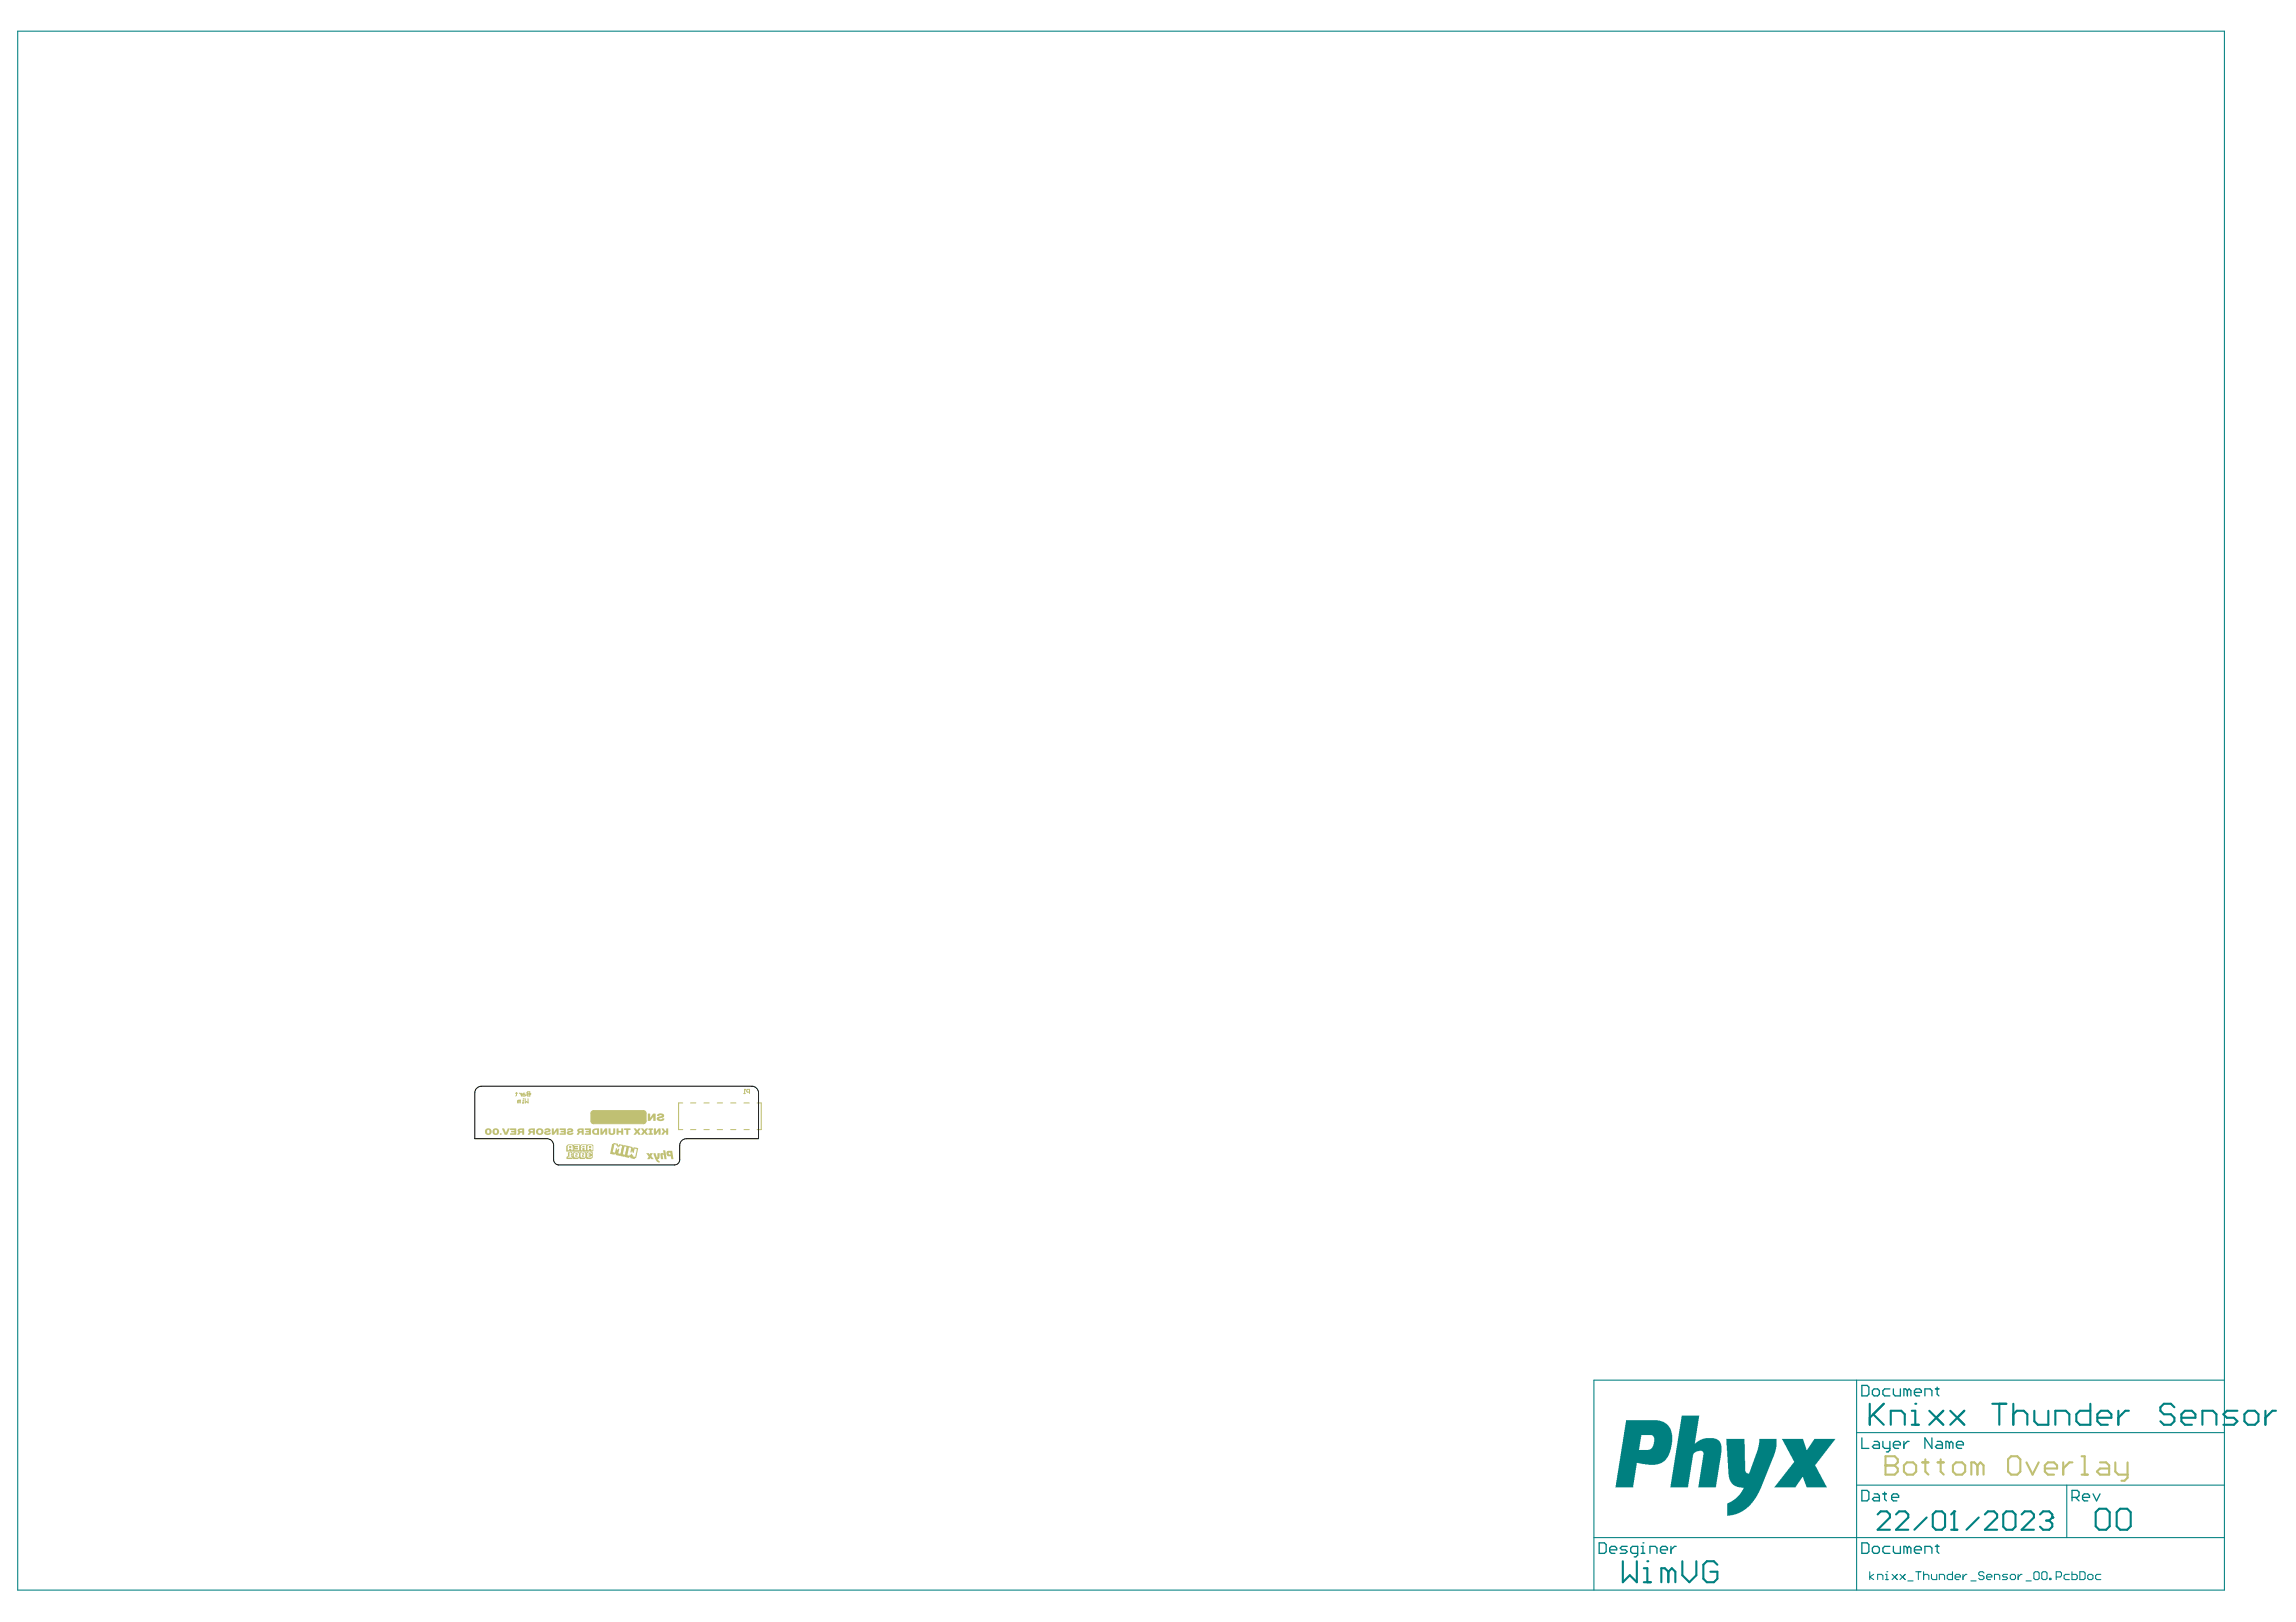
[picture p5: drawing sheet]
<svg xmlns="http://www.w3.org/2000/svg" width="297mm" height="210mm" viewBox="0 0 297 210" stroke-linecap="round" stroke-linejoin="round" font-family="sans-serif">
<g fill="#008080">
<path d="M217.6 183.2h2.2l-.5 3.6 .7-.5 .6-.2 1.3 .1 .4 .2 .3 .4 .1 .3v.9l-.7 4.5h-2.3l.6-4.1a.49 .49 0 0 0-.2-.7l-.5 .1-.3 .2a.58 .58 0 0 0-.3 .6l-.6 3.9h-2.3z"/>
<path d="M223.3 186.2h2.4l.1 4.2 .2 .3h.1h.2l1.1-3.1 .2-.9v-.5h2.2v1l-.3 1.3-1.8 4.5-.8 1.2-1 1.1-1 .5-.8 .3-.6 .1v-1.2a.44 .44 0 0 1 .4-.6l.6-.4 .6-.6 .5-.9h-.7l-.5-.2-.4-.4-.2-.4-.2-.7z"/>
<path d="M230.5 186.2h2.7l.5 1.4 .2-.1 .8-1.3h2.7l-2.5 3.3a.37 .37 0 0 0 .1 .5l1.4 2.5h-2.7l-.5-1.4h-.1l-.8 1.4h-2.8l2.4-3a.33 .33 0 0 0 .1-.6z"/>
<path d="M210.4 183.8h4.1l.8 .2 .6 .5 .3 .7 .1 .5v1.3l-.2 .8-.3 .7-.4 .5-.4 .3-.8 .3h-.9l-1.6-.3-.4 3.2h-2.3zM212.3 185.7l-.3 1.9h1.3l.3-.1 .3-.5 .1-.7a.55 .55 0 0 0-.3-.6z"/>
</g>
<g fill="none" stroke="#008080" stroke-width=".14">
<path d="M2.3 4h285.5v201.8h-285.5zM240.2 178.6v27.2M287.8 178.6h-81.6v27.2M206.2 199h81.6M240.2 185.4h47.6M240.2 192.2h47.6M267.4 192.2v6.8M241.9 203.4v1M242.4 203.7l-.5 .4 .5 .3M242.9 204.4v-.7h.5l.2 .2v.5M243.9 203.7h.2v.7M243.9 204.4h.4"/>
<path d="M244.1 203.4h.1M244.8 203.7l.7 .7M245.5 203.7l-.7 .7M245.8 203.7l.7 .7M246.5 203.7l-.7 .7M246.8 204.6h.7M247.8 203.4h.7M248.2 203.4v1M248.9 203.9l.1-.2h.4l.1 .2v.5M248.9 203.4v1M249.9 203.7v.5l.1 .2h.6v-.7M250.9 204.4v-.7h.5l.2 .2v.5"/>
<path d="M252.6 203.4v1h-.5l-.2-.2v-.3l.2-.2h.5M252.9 204.1h.7v-.2l-.2-.2h-.3l-.2 .2v.3l.2 .2h.3M254 203.7v.7M254.5 203.7h-.2l-.3 .4M255 204.6h.7M256.7 203.6l-.2-.2h-.3l-.2 .2v.1l.2 .2h.3l.2 .2v.1l-.2 .2h-.3l-.2-.2M257 204.1h.7v-.2l-.2-.2h-.3l-.2 .2v.3l.2 .2h.3M258 204.4v-.7h.5l.2 .2v.5M259.7 203.7h-.5l-.1 .2 .1 .2h.4l.1 .1-.1 .2h-.5M260.1 203.9l.1-.2h.4l.2 .2v.3l-.2 .2h-.4l-.1-.2zM261.1 203.7v.7M261.6 203.7h-.2l-.3 .4"/>
<path d="M262.1 204.6h.7M263.1 203.6l.2-.2h.3l.2 .2v.6l-.2 .2h-.3l-.2-.2zM264.1 203.6l.2-.2h.4l.1 .2v.6l-.1 .2h-.4l-.2-.2zM265.2 204.2h.1v.2h-.1zM266 204.1h.5l.2-.2v-.3l-.2-.2h-.5v1M267.7 203.7h-.5l-.2 .2v.3l.2 .2h.5M268.1 203.4v1h.5l.1-.2v-.3l-.1-.2h-.5M269.1 203.4h.5l.2 .2v.6l-.2 .2h-.5zM270.1 203.9l.2-.2h.3l.2 .2v.3l-.2 .2h-.3l-.2-.2zM271.8 203.7h-.5l-.2 .2v.3l.2 .2h.5"/>
</g>
<g fill="none" stroke="#008080" stroke-width=".27">
<path d="M241.9 181.7v2.7M242.3 183l1.4 1.4M242.9 196l.4-.4h.8l.4 .4v.4l-1.6 1.6h1.6M243.7 181.7l-1.8 1.8M244.6 184.4v-1.8h1.4l.4 .4v1.4M245.3 196l.4-.4h.8l.4 .4v.4l-1.6 1.6h1.6M247.3 182.6h.5v1.8M247.3 184.4h.9M247.8 181.7h.1M249.3 196.4l-1.6 1.6M249.6 182.6l1.8 1.8M250 196l.4-.4h.8l.4 .4v1.6l-.4 .4h-.8l-.4-.4z"/>
<path d="M251.4 182.6l-1.8 1.8M252.3 182.6l1.8 1.8M252.4 198h.8M252.8 195.6h.1M252.8 195.6v2.4M252.8 195.6l-.4 .4M254.1 182.6l-1.8 1.8M256 196.4l-1.6 1.6M256.8 196l.4-.4h.8l.4 .4v.4l-1.6 1.6h1.6M257.7 181.7h1.9M258.7 181.7v2.7M259.2 196l.4-.4h.8l.4 .4v1.6l-.4 .4h-.8l-.4-.4z"/>
<path d="M260.5 183l.4-.4h.9l.5 .4v1.4M260.5 181.7v2.7M261.5 196l.4-.4h.8l.4 .4v.4l-1.6 1.6h1.6M263.2 182.6v1.3l.4 .5h1.4v-1.8M263.9 196l.4-.4h.8l.4 .4v.4M264.7 196.8h.4M265.1 196.8l.4 .4v.4l-.4 .4h-.8l-.4-.4M265.5 196.4h.1M265.5 196.4l-.4 .4M265.9 184.4v-1.8h1.4l.4 .4v1.4M270.4 181.7v2.7h-1.3l-.5-.5v-.9l.5-.4h1.3M271.1 195.7l.5-.5h.9l.4 .5v1.8l-.4 .5h-.9l-.5-.5z"/>
<path d="M271.3 183.5h1.9v-.5l-.5-.4h-.9l-.5 .4v.9l.5 .5h.9M273.8 195.7l.5-.5h.9l.5 .5v1.8l-.5 .5h-.9l-.5-.5zM274.1 182.6v1.8M275.4 182.6h-.4l-.9 .9M281.3 182.1l-.4-.4h-1l-.4 .4v.5l.4 .4h1l.4 .5v.4l-.4 .5h-1l-.4-.5M282.2 183.5h1.8v-.5l-.4-.4h-.9l-.5 .4v.9l.5 .5h.9M284.9 184.4v-1.8h1.4l.4 .4v1.4M289.5 182.6h-1.4l-.5 .4 .5 .5h.9l.5 .4-.5 .5h-1.4M290.4 183l.4-.4h.9l.5 .4v.9l-.5 .5h-.9l-.4-.5zM293.1 182.6v1.8M294.4 182.6h-.4l-.9 .9M209.9 202v2.8l1-.9 .9 .9v-2.8"/>
<path d="M212.7 204.8h.9M212.7 202.9h.4v1.9M213.1 202h.1M215.8 203.4l-.4-.5h-.5v1.9M215.8 203.4v1.4M215.8 203.4l.5-.5 .4 .5v1.4M217.6 202v1.9l1 .9 .9-.9v-1.9M222.2 202.5l-.5-.5h-.9l-.4 .5v1.8l.4 .5h.9l.5-.5v-.9h-.9"/>
</g>
<g fill="none" stroke="#008080" stroke-width=".17">
<path d="M240.9 179.3h.7l.2 .2v.9l-.2 .2h-.7zM242.2 180l.3-.3h.4l.2 .3v.4l-.2 .2h-.4l-.3-.2zM244.5 179.7h-.7l-.2 .3v.4l.2 .2h.7M245 179.7v.7l.2 .2h.7v-.9M246.8 180l-.3-.3h-.2v.9M246.8 180v.6M246.8 180l.2-.3 .2 .3v.6M250.4 179.7h.4M250.6 179.5v.9l.2 .2M206.9 199.7h.7l.2 .2v.9l-.2 .2h-.7zM212.6 199.7h.1M240.9 192.9h.7l.2 .2v.9l-.2 .2h-.7z"/>
<path d="M240.9 199.7h.7l.2 .2v.9l-.2 .2h-.7zM240.9 186.1v1.3h.9M242.5 193.3h.4l.2 .2v.7h-.6l-.3-.2 .3-.2h.6M242.5 186.5h.4l.2 .3v.6h-.6l-.3-.2 .3-.2h.6M243.6 193.3h.4M243.6 186.5v.7l.2 .2h.7M243.8 193.1v.9l.2 .2M244.5 186.5v1.2l-.2 .2h-.3M244.7 193.8h.9v-.3l-.2-.2h-.4l-.3 .2v.5l.3 .2h.4M245 187h.9v-.2l-.3-.3h-.4l-.2 .3v.4l.2 .2h.4M246.3 186.5v.9M247 186.5h-.2l-.5 .5"/>
<path d="M247.7 180.2h.9v-.2l-.3-.3h-.4l-.2 .3v.4l.2 .2h.4M249 180.6v-.9h.7l.2 .3v.6M249.9 186.1v1.3l-.9-1.3v1.3M250.6 186.5h.5l.2 .3v.6h-.7l-.2-.2 .2-.2h.7M250.6 199.9v.9l.2 .2M252.2 186.8l-.2-.3h-.3v.9M252.2 186.8v.6M252.2 186.8l.2-.3 .3 .3v.6M253.1 187h.9v-.2l-.2-.3h-.5l-.2 .3v.4l.2 .2h.5M268.1 193.8h.6l.3-.3v-.4l-.3-.2h-.6v1.3M268.5 193.8l.5 .4M269.4 193.8h.9v-.3l-.2-.2h-.5l-.2 .2v.5l.2 .2h.5"/>
<path d="M270.8 193.3l.4 .9 .5-.9M208.2 200.6h1v-.3l-.3-.2h-.4l-.3 .2v.5l.3 .2h.4M210.5 200.1h-.7l-.2 .2 .2 .3h.5l.2 .2-.2 .2h-.7M211.9 201h-.7l-.2-.2v-.5l.2-.2h.7v1.1l-.3 .3h-.2M212.3 201h.5M212.3 200.1h.3v.9M213.5 201v-.9h.6l.3 .2v.7M214.8 200.6h.9v-.3l-.2-.2h-.5l-.2 .2v.5l.2 .2h.5M216.2 200.1v.9M216.9 200.1h-.3l-.4 .5M242.2 200.3l.3-.2h.4l.2 .2v.5l-.2 .2h-.4l-.3-.2zM244.5 200.1h-.7l-.2 .2v.5l.2 .2h.7"/>
<path d="M245 200.1v.7l.2 .2h.7v-.9M246.8 200.3l-.3-.2h-.2v.9M246.8 200.3v.7M246.8 200.3l.2-.2 .2 .2v.7M247.7 200.6h.9v-.3l-.3-.2h-.4l-.2 .2v.5l.2 .2h.4M249 201v-.9h.7l.2 .2v.7M250.4 200.1h.4"/>
</g>
<g fill="#c0c073">
<path d="M76.5 143.9l.2-.2h6.6l.3 .3v1.2l-.3 .2h-6.6l-.3-.2z"/>
<path d="M85.8 148.9h.3l.1 1.1h-.2l-.1-.5-.1-.1-.1 .1 .1 .5h-.3l-.1-.7 .2-.1 .3 .1z"/>
<path d="M84.5 149.2h.3l.2 .6 .1-.6h.3l-.1 .7-.2 .1 .2 .3v.2l-.2-.1-.2-.2z"/>
<path d="M83.6 149.2h.3l.2 .2v-.2h.4l-.2 .4 .3 .4h-.4l-.1-.2v.2h-.4l.2-.4z"/>
<path d="M86.3 149l-.1 .3 .1 .3h.2h.3v.4h.3l-.1-1.1zM86.5 149.2h.2l.1 .2h-.2z"/>
</g>
<path d="M88.3 142.7h-.5v3.5h.5M89.3 146.2h.7M89.3 142.7h.7M91.1 146.2h.7M91.1 142.7h.7M92.8 146.2h.7M92.8 142.7h.7M94.5 146.2h.7M94.5 142.7h.7M96.3 146.2h.6M96.3 142.7h.6M97.9 142.7h.6v3.5h-.6" fill="none" stroke="#c0c073" stroke-width=".14"/>
<g fill="none" stroke="#c0c073" stroke-width=".13">
<path d="M66.7 141.5h.2M66.8 141.4v.3l-.1 .1M67.1 142.5l.2-.1v.3M67.1 142.5v.2M67.1 142.5l-.1-.1v.1v.2M67.2 141.5l.3 .2M67.5 141.5v.3M67.6 142.7h.2M67.7 142.2h.1M67.8 142.4h-.1v.3M67.9 141.5l-.3 .1v.2h.3l.1-.1h-.1h-.3M68 142.2v.5l.1-.1 .2 .1v-.5"/>
<path d="M68.3 141.3h.2v.5h-.2l-.1-.1 .1-.1-.1-.2zM68.3 141.6h.2M68.5 141.6h.1M76.4 144.1v1M76.8 143.7h6.4M76.8 145.4h6.4M83.6 144.1v1"/>
</g>
<g fill="#c0c073">
<path d="M75.9 149.2h.2v-.1h.4l.1 .2-.5-.1v.2h.2v.1h-.2v.2h.3v-.1h.2v.1h-.1v.1h-.4v-.1h-.2v-.2h.2v-.1h-.2zM75.8 149.2v.7h.1v.1h.6v-.1a.27 .27 0 0 0 .1-.5h.1v-.3l-.1-.1h-.7v.2z"/>
<path d="M75.4 149.4h.1v.1h-.1zM75.3 149.2l.1 .1-.1 .4h.3l-.1-.1 .1-.4zM75.2 149.1h.5v.1h.1v.5h-.1v.1h-.5v-.1h-.1v-.5h.1zM75 149.1v.1h-.1v.7h.1v.1h.7v-.1a.48 .48 0 0 0 .2-.7l-.1-.2h-.7v.1z"/>
<path d="M74.5 149.4l.1 .1zM74.4 149.2v.1h.1v.1h-.1v.3h.3v-.1h-.1v-.1h.1v-.3zM74.2 149.2h.1v-.1h.5v.1h.1v.5h-.1v.1h-.5v-.1h-.1zM74 149.2v.7h.2v.1h.6v-.1a.48 .48 0 0 0 .2-.7l-.1-.2h-.7v.2z"/>
<path d="M73.7 149.1l.3 .1v.1h-.1v.4h.1v.1h-.5v-.1h.2zM73.5 149.1a.42 .42 0 0 1-.2 .6v.3h.7v-.1h.2v-.3h-.2v-.5v-.1h-.4v.1z"/>
<path d="M76.2 148.3v.3h.3v-.3zM76 148.3h.1v-.1h.5v.1h.1v.6h-.2v-.2h-.3v.2h-.2zM75.8 148.3v.7h.4v-.1h.1v.1h.4l.1-.1v-.7l-.1-.1h-.7l-.1 .2z"/>
<path d="M75.3 148.3v.2h.3v-.2zM75.2 148.2h.6v.7h-.2v-.3h-.3v.3h-.1v-.3v-.3zM75.1 148.2v.1h-.1v.7h.3v-.1l.1 .1h.4v-.1h.1v-.8h-.7v.1z"/>
<path d="M74.3 148.2h.7v.7h-.7v-.2h.5v-.1h-.4v-.1h.4v-.2h-.5zM74.1 148.2v.3h.1l-.1 .5h.9l.1-.1v-.8h-.9v.1z"/>
<path d="M73.6 148.3v.3h.3v-.3zM73.5 148.2h.5v.1h.1v.6h-.2v-.2h-.3v.2h-.2v-.6h.1zM73.3 148.2v.1v.7h.3v-.1l.1 .1h.4v-.1h.1v-.7h-.1v-.1h-.7v.1z"/>
<path d="M81.1 148.4l-.3 1.3 .6 .2v-.2h.2l-.1 .2 .6 .1v-.1h.2l.3-1.3-.6-.1v.1h-.2v-.2l-.5-.1-.1 .2zM81.4 148.5h.3l-.2 .6 .2 .1v-.2h.2l-.1 .2h.2l.1-.6 .3 .1-.2 1-.3-.1v-.1h-.1v-.2h-.1l-.1 .1h-.1v.2l-.3-.1z"/>
<path d="M80.8 148.4h.3l-.2 1h-.3zM80.5 148.3l-.3 1.3 .6 .1v-.1h.2l.3-1.3-.6-.1-.1 .1z"/>
<path d="M79.2 148l-.3 1.3 .6 .1v-.1h.2l-.1 .2 .6 .1 .1-.1h.1l.3-1.3-.6-.1v.1h-.2l.1-.2-.6-.1-.1 .2zM79.5 148.1h.3l-.1 .2h.2v.2h.1v-.1h.2v-.2l.3 .1-.2 1-.3-.1 .1-.5-.1-.1v.2l-.2-.1v-.1h-.1l-.1 .6-.3-.1z"/>
</g>
<g fill="none" stroke="#c0c073" stroke-width=".27">
<path d="M243.9 189.6h.1M243.9 188.5h1.2l.4 .4v.3l-.4 .4 .4 .4v.4l-.4 .4h-1.2zM243.9 189.6h1.2M246.3 189.6l.4-.4h.8l.4 .4v.8l-.4 .4h-.8l-.4-.4zM248.7 189.2h.8M249.1 188.9v1.5l.4 .4M250.7 189.2h.8M251.1 188.9v1.5l.4 .4M252.7 189.6l.4-.4h.7l.4 .4v.8l-.4 .4h-.7l-.4-.4zM255.8 189.6l-.4-.4h-.4v1.6M255.8 189.6v1.2M255.8 189.6l.4-.4 .4 .4v1.2"/>
<path d="M259.8 188.9l.4-.4h.8l.4 .4v1.5l-.4 .4h-.8l-.4-.4zM262.2 189.2l.8 1.6 .8-1.6M264.5 190h1.6v-.4l-.4-.4h-.8l-.4 .4v.8l.4 .4h.8M266.9 189.2v1.6M268.1 189.2h-.4l-.8 .8M269.3 190.8h.8M269.3 188.5h.4v2.3M271.7 189.2h.8l.4 .4v1.2h-1.2l-.4-.4 .4-.4h1.2M273.7 189.2v1.2l.4 .4h1.1M275.2 189.2v2l-.3 .4h-.4"/>
</g>
<g fill="#c0c073">
<path d="M85.6 146h.3l.1 .3h.2v-.3h.2v.9h-.2v-.4h-.2l-.2 .4h-.2l.3-.5z"/>
<path d="M84.6 146h.2l.1 .5 .3-.5h.3v.9l-.3-.1v-.4l-.3 .5h-.3z"/>
<path d="M83.9 146.1l.6-.1v.2h-.2v.5h.2l-.1 .2-.5-.1v-.1h.1v-.5h-.1z"/>
<path d="M82.9 146h.3l.2 .3 .2-.3h.2l-.2 .4 .2 .5h-.2l-.2-.3-.2 .3h-.3l.3-.5z"/>
<path d="M82 146h.3l.1 .3 .2-.3h.3l-.3 .4 .3 .4-.3 .1-.2-.3-.1 .3h-.3l.3-.5z"/>
<path d="M80.7 146.1h.9v.1h-.3v.7l-.3-.1v-.6h-.3z"/>
<path d="M79.8 146.1l.2-.1v.4h.4v-.3l.2-.1v.9l-.2-.1v-.2h-.4v.3h-.2z"/>
<path d="M78.7 146l.3 .1v.5l.1 .1 .2-.1v-.5l.3-.1-.1 .7-.3 .2-.4-.1-.1-.2z"/>
<path d="M77.7 146h.2v.5l.4-.5h.2l.1 .8-.3 .1v-.5l-.3 .5h-.3z"/>
<path d="M75.7 146h.7v.9l-.7-.1v-.1h.5v-.2h-.4v-.2h.4v-.1h-.5z"/>
<path d="M73.4 146.1l.3-.1 .4 .1 .1 .1-.1 .2-.5 .2 .3 .1 .1-.1h.2v.1l-.4 .2-.4-.1v-.3l.5-.2-.1-.1-.4 .1z"/>
<path d="M72.4 146.1l.8-.1v.8l-.8 .1v-.2h.5v-.2h-.4v-.2h.4v-.1h-.5z"/>
<path d="M71.4 146h.2v.5l.4-.5h.3v.9h-.3v-.5l-.3 .5h-.3z"/>
<path d="M70.5 146.1l.2-.1 .4 .1 .1 .1v.2l-.5 .2 .2 .1 .4-.1-.1 .1-.3 .2-.4-.1-.1-.2v-.1l.6-.2-.2-.1-.4 .1z"/>
<path d="M66 146.1l.8-.1v.8l-.8 .1v-.2h.5v-.2h-.4v-.2h.4v-.1h-.5z"/>
<path d="M65 146h.2l.3 .6 .2-.5 .3-.1-.4 .9-.3-.1z"/>
<path d="M64.7 146.7h.2v.1l-.2 .1z"/>
<path d="M85 144.2l.4-.1 .5 .1v.4l-.6 .2 .2 .1 .4-.2v.3l-.4 .1-.4-.1-.1-.2v-.2l.6-.2-.2-.1-.1 .1h-.3z"/>
<path d="M83.8 144.1h.3v.5l.4-.5h.3v1h-.3v-.6l-.4 .5-.3 .1z"/>
<path d="M76.9 146.3l.3-.1v.5l-.3-.1zM76.7 146.1l-.1 .4 .2 .3h.7v-.8h-.4z"/>
<path d="M74.9 146.3l.4-.1v.2h-.3zM74.7 146.1v.3l.1 .1-.2 .4h.3l.2-.3h.2v.3h.2v-.9h-.5z"/>
<path d="M69.6 146.4a.25 .25 0 0 1 .5 0 .25 .25 0 0 1-.5 0zM69.5 146.1l-.2 .4 .2 .3 .4 .1 .3-.2 .1-.3-.2-.3-.3-.1z"/>
<path d="M68.6 146.3l.3-.1v.2h-.2zM68.4 146.2v.2l.1 .1-.2 .4h.2l.2-.3h.2l.1 .3 .2-.1v-.8h-.6z"/>
<path d="M67.2 146.3l.4-.1v.2h-.4zM67 146.1v.3l.1 .1-.2 .4h.3l.2-.3h.2v.3l.2-.1v-.8h-.5z"/>
<path d="M64 146.3l.1-.1 .2 .1-.1 .4-.2-.1zM63.7 146.4a.45 .45 0 0 0 .9 0 .45 .45 0 0 0-.9 0z"/>
<path d="M63.1 146.2l.2 .1v.2l-.1 .2-.2-.1zM62.7 146.4a.45 .45 0 0 0 .9 0 .45 .45 0 0 0-.9 0z"/>
</g>
<path d="M76.5 145.1v.2l.3 .1M76.8 143.7l-.3 .2v.2M83.2 143.7l.2 .1 .2 .3M83.6 145.1l-.1 .2-.3 .1M96.2 141.5h.2M96.3 141h.1M96.3 141l.1 .1M96.3 141v.5M97 141.3h-.3l-.1-.2 .1-.1h.3v.5" fill="none" stroke="#c0c073" stroke-width=".13"/>
<path d="M61.7 140.8l.3-.2h.3h35a.86 .86 0 0 1 .8 .8v6h-9.3a.86 .86 0 0 0-.9 .8v1.9a.68 .68 0 0 1-.6 .7h-15a.68 .68 0 0 1-.7-.7v-1.9a.86 .86 0 0 0-.8-.8h-9.4v-6l.1-.3z" fill="none" stroke="#000" stroke-width=".13"/>
</svg>
